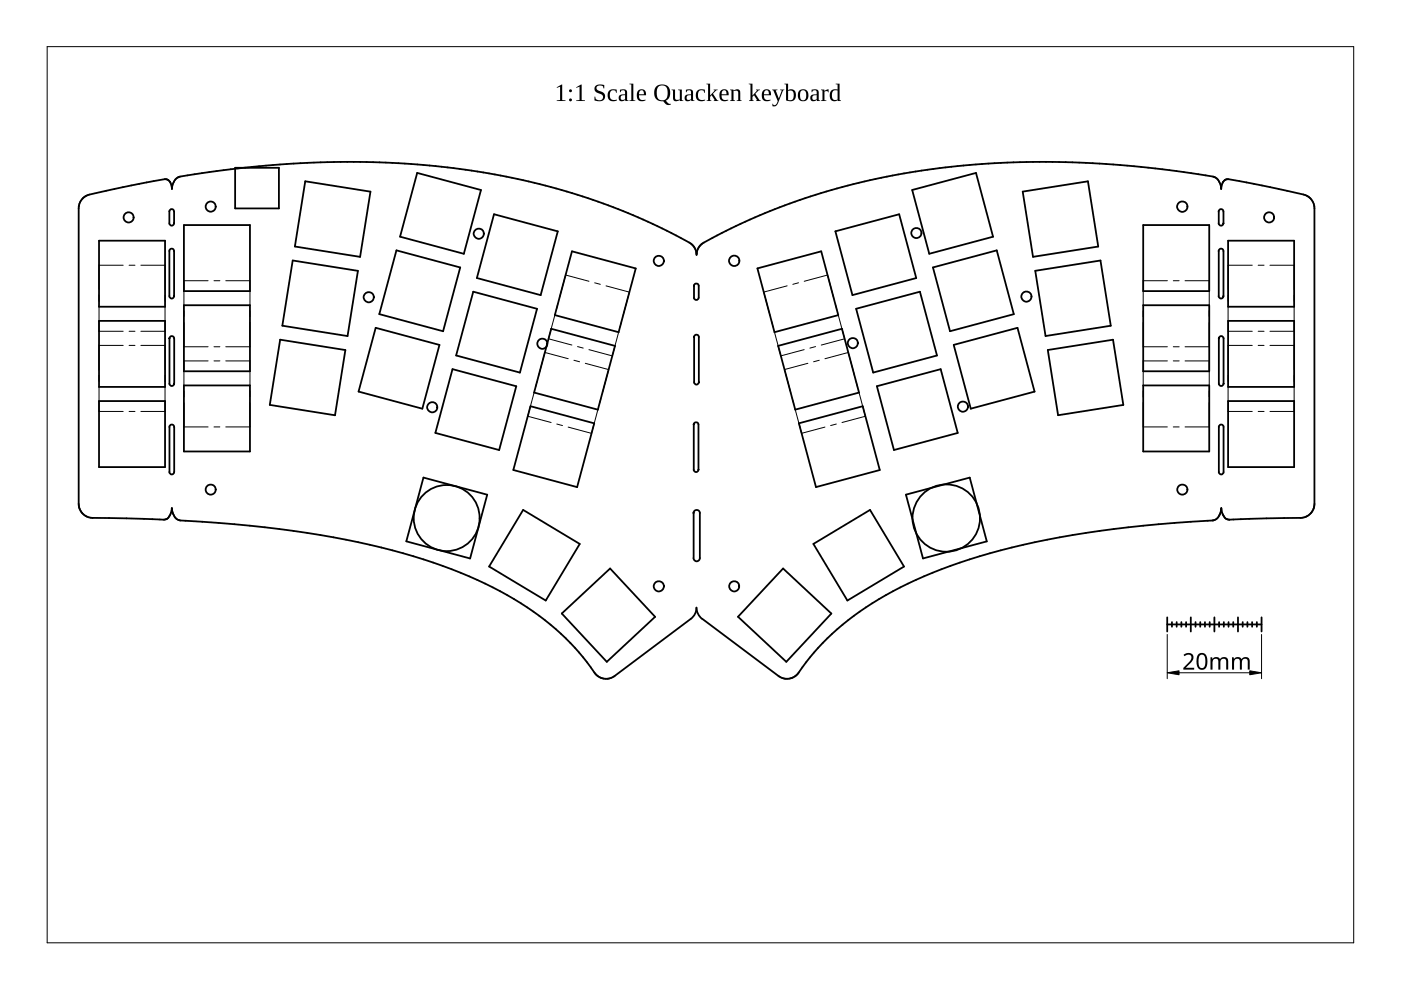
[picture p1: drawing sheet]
<svg xmlns="http://www.w3.org/2000/svg" width="297mm" height="210mm" viewBox="0 0 297 210" stroke-linecap="round" stroke-linejoin="round" font-family="sans-serif">
<g fill="none" stroke="#000" stroke-width=".38">
<path d="M36.4 39.9a1.63 1.63 0 0 0-1.5-1.9l-7.1 1.3-8.8 1.9a3 3 0 0 0-2.3 3v62.6a3 3 0 0 0 3 3l15.3 .3a2.41 2.41 0 0 0 1.4-2.4 2.76 2.76 0 0 0 1.8 2.7 211.5 211.5 0 0 1 49.5 7.5 82 82 0 0 1 29 14.5 56.4 56.4 0 0 1 9.9 10.8 3 3 0 0 0 3.7 .1l16.2-12.1M36.5 39.9v.2M36.5 39.9v-.2a2.53 2.53 0 0 1 1.7-2.3 193.5 193.5 0 0 1 67.9-.2 130 130 0 0 1 40.6 14.6l.7 1 .3 1M49.9 35.6h9.2v8.6h-9.2zM64.7 38.4l13.8 2.2-2.2 13.9-13.8-2.2zM88.5 36.7l13.5 3.6-3.7 13.5-13.5-3.6zM258.9 39.9v-.2a2.53 2.53 0 0 0-1.7-2.3 193.5 193.5 0 0 0-68-.2 130 130 0 0 0-40.5 14.6l-.8 1-.2 1M258.9 39.9v.2M259.3 38.6l-.4 1.3M259.4 38.5l.5-.4 .6-.1 7.1 1.3 8.8 1.9a3 3 0 0 1 2.3 3v62.6a3 3 0 0 1-3 3l-15 .4M259.4 38.5l-.1 .1M21 51h14v14h-14z"/>
<path d="M35.9 44.8a.51 .51 0 0 1 .5-.5 .51 .51 0 0 1 .5 .5v2.5a.49 .49 0 0 1-.5 .6 .49 .49 0 0 1-.5-.6M35.9 53.2a.49 .49 0 0 1 .5-.5 .49 .49 0 0 1 .5 .5v9.6M35.9 44.8v2.5M35.9 53.2v9.6M39 47.7h14v14h-14zM62.1 55.2l13.8 2.2-2.2 13.9-13.8-2.2zM84.1 53.1l13.5 3.6-3.7 13.5-13.5-3.6zM104.7 45.4l13.6 3.7-3.7 13.5-13.5-3.7zM121.3 53.3l13.5 3.6-3.6 13.5-13.6-3.6zM147.7 53.8v.3M160.6 56.9l13.5-3.6 3.6 13.5-13.5 3.6zM177.1 49l13.5-3.6 3.7 13.6-13.6 3.6z"/>
<path d="M193.4 40.3l13.5-3.6 3.6 13.5-13.5 3.6zM197.8 56.7l13.5-3.6 3.6 13.5-13.5 3.6zM216.8 40.6l13.9-2.2 2.1 13.9-13.8 2.2zM219.5 57.4l13.8-2.2 2.2 13.9-13.8 2.1zM242.4 47.7h14v14h-14zM258.4 47.3a.52 .52 0 0 0 .5 .6 .52 .52 0 0 0 .5-.6M258.4 44.8a.51 .51 0 0 1 .5-.5 .51 .51 0 0 1 .5 .5M258.4 53.2a.51 .51 0 0 1 .5-.5 .51 .51 0 0 1 .5 .5M258.4 44.8v2.5M258.4 53.2v9.6M259.4 44.8v2.5M259.4 53.2v9.6"/>
<path d="M260.4 51h14v14h-14zM21 68h14v14h-14zM35.9 71.8a.51 .51 0 0 1 .5-.5 .51 .51 0 0 1 .5 .5M35.9 62.8a.5 .5 0 0 0 .5 .5 .5 .5 0 0 0 .5-.5M35.9 71.8v9.5M36.9 71.8v9.5M39 64.7h14v14h-14zM59.4 72l13.8 2.2-2.2 13.8-13.8-2.2zM79.7 69.5l13.5 3.6-3.7 13.6-13.5-3.7zM95.9 78.3l13.6 3.6-3.7 13.5-13.5-3.6zM100.3 61.8l13.6 3.7-3.7 13.5-13.5-3.6zM116.9 69.7l13.5 3.6-3.6 13.6-13.6-3.7z"/>
<path d="M147.1 60.6a.51 .51 0 0 1 .5-.5 .51 .51 0 0 1 .5 .5v2.5M147.1 63.1a.51 .51 0 0 0 .5 .5 .51 .51 0 0 0 .5-.5M147.1 60.6v2.5M147.2 71.5a.51 .51 0 0 1 .5-.5 .51 .51 0 0 1 .5 .5v9.5M147.2 71.4v9.6M165 73.3l13.5-3.6 3.6 13.5-13.5 3.7zM181.5 65.5l13.5-3.6 3.7 13.5-13.6 3.6zM202.2 73.1l13.5-3.6 3.6 13.5-13.5 3.6zM222.2 74.2l13.8-2.2 2.2 13.9-13.9 2.1zM242.4 64.7h14v14h-14zM258.4 62.8a.52 .52 0 0 0 .5 .5 .52 .52 0 0 0 .5-.5M260.4 68h14v14h-14z"/>
<path d="M21 85h14v14h-14zM35.9 81.3a.51 .51 0 0 0 .5 .5 .51 .51 0 0 0 .5-.5M35.9 90.5a.51 .51 0 0 1 .5-.5 .51 .51 0 0 1 .5 .5M35.9 90.5v9.6M36.9 90.5v9.6M39 81.7h14v14h-14zM147.2 81a.51 .51 0 0 0 .5 .5 .51 .51 0 0 0 .5-.5M147.2 89.8a.52 .52 0 0 1 .5-.2 .52 .52 0 0 1 .4 .4v9.6a.51 .51 0 0 1-.5 .5 .51 .51 0 0 1-.5-.5zM169.4 89.7l13.5-3.6 3.6 13.6-13.5 3.6zM185.9 81.9l13.5-3.6 3.7 13.5-13.6 3.6zM242.4 81.7h14v14h-14zM258.4 81.3a.51 .51 0 0 0 .5 .5 .51 .51 0 0 0 .5-.5"/>
<path d="M258.5 90.3a.5 .5 0 0 1 .6-.3 .5 .5 0 0 1 .3 .5v9.6a.5 .5 0 0 1-.5 .5 .5 .5 0 0 1-.5-.5zM259.4 81.3v-9.5a.51 .51 0 0 0-.5-.5 .51 .51 0 0 0-.5 .5v9.5M260.4 85h14v14h-14zM35.9 100.1a.51 .51 0 0 0 .5 .5 .51 .51 0 0 0 .5-.5M89.8 101.3l13.5 3.6-3.6 13.5-13.6-3.6zM110.9 108.1l12 7.2-7.2 12-12-7.2zM122.4 103.3l3.6-13.5-13.5-3.7-3.7 13.5 13.6 3.7M147 118.3a.68 .68 0 0 0 .7 .7 .68 .68 0 0 0 .7-.7M148.4 118.3v-9.5a.68 .68 0 0 0-.7-.7 .68 .68 0 0 0-.7 .7l.1 9.5M172.5 115.3l12-7.2 7.2 12-12 7.2zM192.1 104.9l13.5-3.6 3.6 13.5-13.5 3.6zM257.1 110.4h.1"/>
<path d="M257.1 110.4a211.5 211.5 0 0 0-49.4 7.5 82 82 0 0 0-29.1 14.5 56.4 56.4 0 0 0-9.8 10.8 3 3 0 0 1-3.7 .1l-16.2-12.1M258.5 109.3h.1M258.5 109.3a1.76 1.76 0 0 1-1.4 1.1M258.9 108l-.4 1.3M258.9 107.7v.3zM258.9 108l.5 1.2M259.4 109.3a1.34 1.34 0 0 0 1.3 .9M259.4 109.2v.1M260.7 110.2h.1M119.1 130.1l10.3-9.6 9.5 10.3-10.2 9.5zM146.5 131.2l.9-1.1 .3-1.3 .3 1.3 .8 1.1M166 120.5l10.3 9.6-9.6 10.2-10.2-9.5z"/>
<path d="M247.5 130.9v3M248.5 131.9v1M249.5 131.9v1M250.5 131.9v1M251.5 131.9v1M252.5 130.9v3M253.5 131.9v1M254.5 131.9v1M255.5 131.9v1M256.5 131.9v1M257.5 130.9v3M258.5 131.9v1"/>
<path d="M259.5 131.9v1M260.5 131.9v1M261.5 131.9v1M262.5 130.9v3M263.5 131.9v1M264.5 131.9v1M265.5 131.9v1M266.5 131.9v1M267.5 132.4h-20M267.5 130.9v3"/>
<circle cx="27.3" cy="46.1" r="1.07"/>
<circle cx="44.7" cy="43.8" r="1.07"/>
<circle cx="101.5" cy="49.5" r="1.07"/>
<circle cx="139.7" cy="55.3" r="1.08"/>
<circle cx="155.7" cy="55.3" r="1.1"/>
<circle cx="194.3" cy="49.4" r="1.07"/>
<circle cx="250.7" cy="43.8" r="1.1"/>
<circle cx="269.1" cy="46.1" r="1.07"/>
<circle cx="78.2" cy="63" r="1.07"/>
<circle cx="115" cy="72.9" r="1.07"/>
<circle cx="180.8" cy="72.7" r="1.07"/>
<circle cx="217.6" cy="62.9" r="1.08"/>
<circle cx="91.6" cy="86.3" r="1.07"/>
<circle cx="204.2" cy="86.2" r="1.08"/>
<circle cx="44.7" cy="103.8" r="1.06"/>
<circle cx="94.7" cy="109.8" r="7"/>
<circle cx="200.6" cy="109.8" r="7.1"/>
<circle cx="250.7" cy="103.8" r="1.07"/>
<circle cx="139.7" cy="124.3" r="1.08"/>
<circle cx="155.6" cy="124.3" r="1.07"/>
</g>
<g fill="none" stroke="#000" stroke-width=".21">
<path d="M26.1 56.2h-5.1v5.2M27.4 56.2h1.2M29.9 56.2h5.1v5.2M44.1 59.5h-5.1v5.1M46.6 59.5h-1.2M47.9 59.5h5.1v5.1M124.9 59.6l-5-1.3-1.3 5M126.1 60l1.2 .3M169.3 60l-1.2 .3M170.5 59.6l5-1.3 1.3 5M247.5 59.5h-5.1v5.1M250 59.5h-1.2"/>
<path d="M251.3 59.5h5.1v5.1M265.5 56.2h-5.1v5.2M266.8 56.2h1.2M269.3 56.2h5.1v5.2M21 79.6v1.3M21 65.1v5.1h5.1M21 62.6v1.3M26.1 73.2h-5.1v5.2M27.4 70.2h1.2M27.4 73.2h1.2M29.9 73.2h5.1v5.2M35 79.6v1.3"/>
<path d="M35 65.1v5.1h-5.1M35 62.6v1.3M39 65.9v1.2M39 68.4v5.1h5.1M44.1 76.5h-5.1v5.1M45.4 76.5h1.2M46.6 73.5h-1.2M47.9 76.5h5.1v5.1M53 68.4v5.1h-5.1M53 65.9v1.2M117.6 66.9l-1.3 4.9 4.9 1.4M118.3 64.5l-.4 1.2"/>
<path d="M120.5 76.1l-5-1.4-1.3 5M121.7 76.4l1.2 .3M122.5 73.5l1.2 .3M124.1 77l4.9 1.4-1.3 4.9M128.5 60.6l4.9 1.3-1.3 5M131.1 70.5l-1.3 5-4.9-1.4M131.8 68.1l-.3 1.2M163.6 68.1l.3 1.2M164.2 70.5l1.4 5 4.9-1.4M166.9 60.6l-5 1.3 1.4 5M171.3 77l-5 1.4 1.4 4.9M172.9 73.5l-1.2 .3"/>
<path d="M173.7 76.4l-1.2 .3M174.9 76.1l5-1.4 1.3 5M177.1 64.5l.3 1.2M177.8 66.9l1.3 4.9-5 1.4M242.4 65.9v1.2M242.4 68.4v5.1h5.1M247.5 76.5h-5.1v5.1M248.8 76.5h1.2M250 73.5h-1.2M251.3 76.5h5.1v5.1M256.4 65.9v1.2M256.4 68.4v5.1h-5.1"/>
<path d="M260.4 65.1v5.1h5.1M260.4 62.6v1.3M260.4 79.6v1.3M265.5 73.2h-5.1v5.2M266.8 70.2h1.2M266.8 73.2h1.2M269.3 73.2h5.1v5.2M274.4 65.1v5.1h-5.1M274.4 62.6v1.3M274.4 79.6v1.3M21 82.1v5.1h5.1M27.4 87.2h1.2"/>
<path d="M35 82.1v5.1h-5.1M39 85.4v5.1h5.1M39 82.9v1.2M46.6 90.5h-1.2M53 85.4v5.1h-5.1M53 82.9v1.2M113.2 83.3l-1.3 5 4.9 1.3M113.9 80.9l-.4 1.2M118 89.9l1.3 .3M126.7 86.9l-1.3 5-4.9-1.3M127.4 84.5l-.3 1.2M168 84.5l.3 1.2"/>
<path d="M168.6 86.9l1.4 5 4.9-1.3M177.3 89.9l-1.2 .3M181.5 80.9l.3 1.2M182.2 83.3l1.3 5-5 1.3M242.4 85.4v5.1h5.1M242.4 82.9v1.2M250 90.5h-1.2M256.4 85.4v5.1h-5.1M256.4 82.9v1.2M260.4 82.1v5.1h5.1M266.8 87.2h1.2M274.4 82.1v5.1h-5.1"/>
</g>
<path d="M10 9.9h277v190h-277z" fill="none" stroke="#000" stroke-width=".21"/>
<path d="M247.5 134.5v9.4M267.5 134.5v9.4M265 142.6h-15" fill="none" stroke="#000" stroke-width=".21"/>
<path d="M247.5 142.6l2.5-.4v.9zM265 142.2l2.5 .4-2.5 .5z" fill="#000" stroke="#000" stroke-width=".21"/>
<g fill="#000">
<path d="M154.8 19h.7v.2a.81 .81 0 0 1 .8-.3 .81 .81 0 0 1 .6 .6v1.7l.3 .2h-1l.3-.2v-1.5l-.1-.4-.3-.1-.6 .1v1.9l.3 .2h-1l.3-.2v-2zM174.1 19h.7v.3l.9-.4v.7l-.3-.3-.6 .1v1.8l.4 .1v.1h-1.1l.3-.2v-2zM118.1 18.5l1.1-.6v3.3l.7 .1v.1h-1.9v-.1l.8-.1v-2.8l-.7 .2zM122.2 18.5l1.1-.6v3.3l.7 .1v.1h-1.8v-.1l.7-.1v-2.8l-.7 .2zM126.2 18.3a1.92 1.92 0 0 1 1.9-.3v.7h-.2v-.4a.79 .79 0 0 0-.9-.2 .79 .79 0 0 0-.5 .7l.2 .3a1.65 1.65 0 0 1 1.6 1.2 1.1 1.1 0 0 1-1.5 1.2l-.8-.2v-.8h.2a.83 .83 0 0 0 1.2 .7 .68 .68 0 0 0 .5-.7 .68 .68 0 0 0-.6-.6 1.1 1.1 0 0 1-1.1-1.6zM129.1 19.3l.6-.4 1.1 .1v.7h-.2l-.1-.4a.8 .8 0 0 0-.9 0 .8 .8 0 0 0-.3 .9 .98 .98 0 0 0 .5 .9 .98 .98 0 0 0 1 0v.2a1.31 1.31 0 0 1-1.7-.2 1.31 1.31 0 0 1-.1-1.7zM133.4 17.7h.9v3.5l.4 .1v.1h-1.3v-.1l.5-.1v-3.3h-.5zM142.4 19h.7v1.9a.64 .64 0 0 0 1 .2v-1.9l-.3-.2h.8v2.2l.3 .2h-.7l-.1-.2a.83 .83 0 0 1-1.4-.3v-1.7zM147.8 19.3l.6-.4 1 .1v.7h-.1l-.1-.4a.8 .8 0 0 0-1 0 .8 .8 0 0 0-.2 .9 .98 .98 0 0 0 .4 .9 .98 .98 0 0 0 1.1 0v.2a1.32 1.32 0 0 1-1.8-.3 1.32 1.32 0 0 1 .1-1.7zM149.8 17.7h.8v2.5l1-1-.3-.2h.9l-1 .9 .9 1.3 .2 .2h-1l.2-.2-.6-1-.3 .3v.7l.2 .2h-1l.3-.2v-3.3zM158.8 17.7h.7v2.5l1-1-.2-.2h.8l-1 .9 .9 1.3 .3 .2h-1l.2-.2-.6-1-.4 .3v.7l.3 .2h-1l.3-.2v-3.3zM163.7 19h1.1l-.3 .2 .6 1.7 .7-1.7-.4-.2h.9l-.3 .2-1 2.6a.92 .92 0 0 1-1.2 .7v-.5h.1a.45 .45 0 0 0 .5 .3 .45 .45 0 0 0 .4-.5l.1-.4-.9-2.2z"/>
<path d="M250.9 138.8a1.16 1.16 0 0 1 1.4-.4 1.16 1.16 0 0 1 .7 1.2l-.3 .6-1.3 1.4h1.8v.4h-2.3v-.4l1.1-1.1a.98 .98 0 0 0 .2-1.7h-.4l-.6 .3zM256.6 139.4h.4l.1 .3a.99 .99 0 0 1 1.6 0 .93 .93 0 0 1 1-.4 .93 .93 0 0 1 .7 1v1.7h-.4v-1.7a.64 .64 0 0 0-.8-.6 .64 .64 0 0 0-.5 .8v1.5h-.4v-1.7a.66 .66 0 0 0-.8-.6 .66 .66 0 0 0-.4 .9v1.4h-.5zM261.2 139.4h.4v.3a.99 .99 0 0 1 1.6 0 .93 .93 0 0 1 1.1-.4 .93 .93 0 0 1 .7 1v1.7h-.5v-1.7a.64 .64 0 0 0-.7-.6 .64 .64 0 0 0-.5 .8v1.5h-.4v-1.7a.66 .66 0 0 0-.8-.6 .66 .66 0 0 0-.5 .9v1.4h-.4z"/>
<path d="M131.4 19l.6-.1a.7 .7 0 0 1 1 .7v1.6l.3 .2h-.7l-.1-.2a.76 .76 0 0 1-1 .2 .76 .76 0 0 1-.3-1 .76 .76 0 0 1 1-.4h.3v-.5a.48 .48 0 0 0-.3-.4 .48 .48 0 0 0-.5 .2l-.1 .3h-.2zM131.7 20.3l-.1 .5a.52 .52 0 0 0 .4 .4 .52 .52 0 0 0 .5-.2v-.8z"/>
<path d="M139.1 18.4a1.81 1.81 0 0 1 2.4-.2 1.81 1.81 0 0 1 .5 2.3l-.4 .6-.4 .2 .6 .7h.4v.2a1.21 1.21 0 0 1-1.6-.7 1.71 1.71 0 0 1-1.8-2.4zM139.6 18.4l-.2 .4-.2 .9a1.21 1.21 0 0 0 1.2 1.6 1.21 1.21 0 0 0 1.2-1.6 1.21 1.21 0 0 0-.5-1.4 1.21 1.21 0 0 0-1.5 .1z"/>
<path d="M145.4 19l.8-.1a.63 .63 0 0 1 .7 .7v1.6l.3 .2h-.6l-.1-.2a.76 .76 0 0 1-1 .2 .76 .76 0 0 1-.3-1 .76 .76 0 0 1 .9-.4h.4v-.5a.48 .48 0 0 0-.3-.4 .48 .48 0 0 0-.5 .2l-.1 .3h-.2zM145.7 20.3l-.1 .5a.52 .52 0 0 0 .4 .4 .52 .52 0 0 0 .5-.2v-.8z"/>
<path d="M166.3 17.7h.8v1.4a1.1 1.1 0 0 1 1.3 0 1.1 1.1 0 0 1 .3 1.3 1.29 1.29 0 0 1-2 .9v-3.4zM167.1 19.3v1.9a.94 .94 0 0 0 1-.2 .94 .94 0 0 0 .2-1.1 .76 .76 0 0 0-1.2-.6z"/>
<path d="M172.1 19l.5-.1a.7 .7 0 0 1 1 .7v1.6l.3 .2h-.7v-.2a.76 .76 0 0 1-1 .2 .76 .76 0 0 1-.3-1 .76 .76 0 0 1 .9-.4h.4l-.1-.5a.48 .48 0 0 0-.3-.4 .48 .48 0 0 0-.5 .2l-.1 .3h-.1zM172.3 20.3l-.1 .5a.52 .52 0 0 0 .4 .4 .52 .52 0 0 0 .6-.2v-.8z"/>
<path d="M135.3 19.2a1 1 0 0 1 1.2-.2 1 1 0 0 1 .5 1.2h-1.5a.9 .9 0 0 0 .4 .9 .9 .9 0 0 0 1 0 1.13 1.13 0 0 1-1.5 .2 1.13 1.13 0 0 1-.4-1.4zM135.7 19.3l-.2 .7h1a.63 .63 0 0 0-.5-.9z"/>
<path d="M152.8 19.2a1 1 0 0 1 1.2-.2 1 1 0 0 1 .5 1.2h-1.5a.9 .9 0 0 0 .4 .9 .9 .9 0 0 0 1 0 1.13 1.13 0 0 1-1.5 .2 1.13 1.13 0 0 1-.4-1.4zM153.2 19.3l-.2 .7h1a.57 .57 0 0 0-.1-.7 .57 .57 0 0 0-.7 0z"/>
<path d="M161.8 19.2a1 1 0 0 1 1.2-.2 1 1 0 0 1 .5 1.2h-1.5a.9 .9 0 0 0 .3 .9 .9 .9 0 0 0 1.1 0 1.13 1.13 0 0 1-1.5 .2 1.13 1.13 0 0 1-.4-1.4zM162.2 19.3l-.2 .7h1a.63 .63 0 0 0-.5-.9z"/>
<path d="M169.4 19.2a1.25 1.25 0 0 1 2 .6 1.25 1.25 0 0 1-1.1 1.7 1.33 1.33 0 0 1-.9-2.3zM169.9 19.3a1.5 1.5 0 0 0 .2 2 .76 .76 0 0 0 .8-1.1 .74 .74 0 0 0-.2-.9 .74 .74 0 0 0-.8 0z"/>
<path d="M177.2 17.7h.8v3.5l.3 .2h-.7v-.2a1.08 1.08 0 0 1-1.4 .1 1.08 1.08 0 0 1-.3-1.4 1.14 1.14 0 0 1 1.7-.9v-1.1h-.4zM176.6 19.3l-.2 .9a.79 .79 0 0 0 .3 .9 .79 .79 0 0 0 .9 0v-1.9h-.7z"/>
<path d="M254.1 138.7a1.16 1.16 0 0 1 1.3-.1 1.16 1.16 0 0 1 .6 1.2v.4a1.36 1.36 0 0 1-1.3 1.8 1.57 1.57 0 0 1-1-2l.1-.7zM254.4 139l-.2 .6v1.3a.69 .69 0 0 0 .6 .8 .69 .69 0 0 0 .7-.8 1.91 1.91 0 0 0-.5-2.1z"/>
<circle cx="121" cy="19.2" r=".31"/>
<circle cx="121" cy="21.2" r=".31"/>
</g>
</svg>
